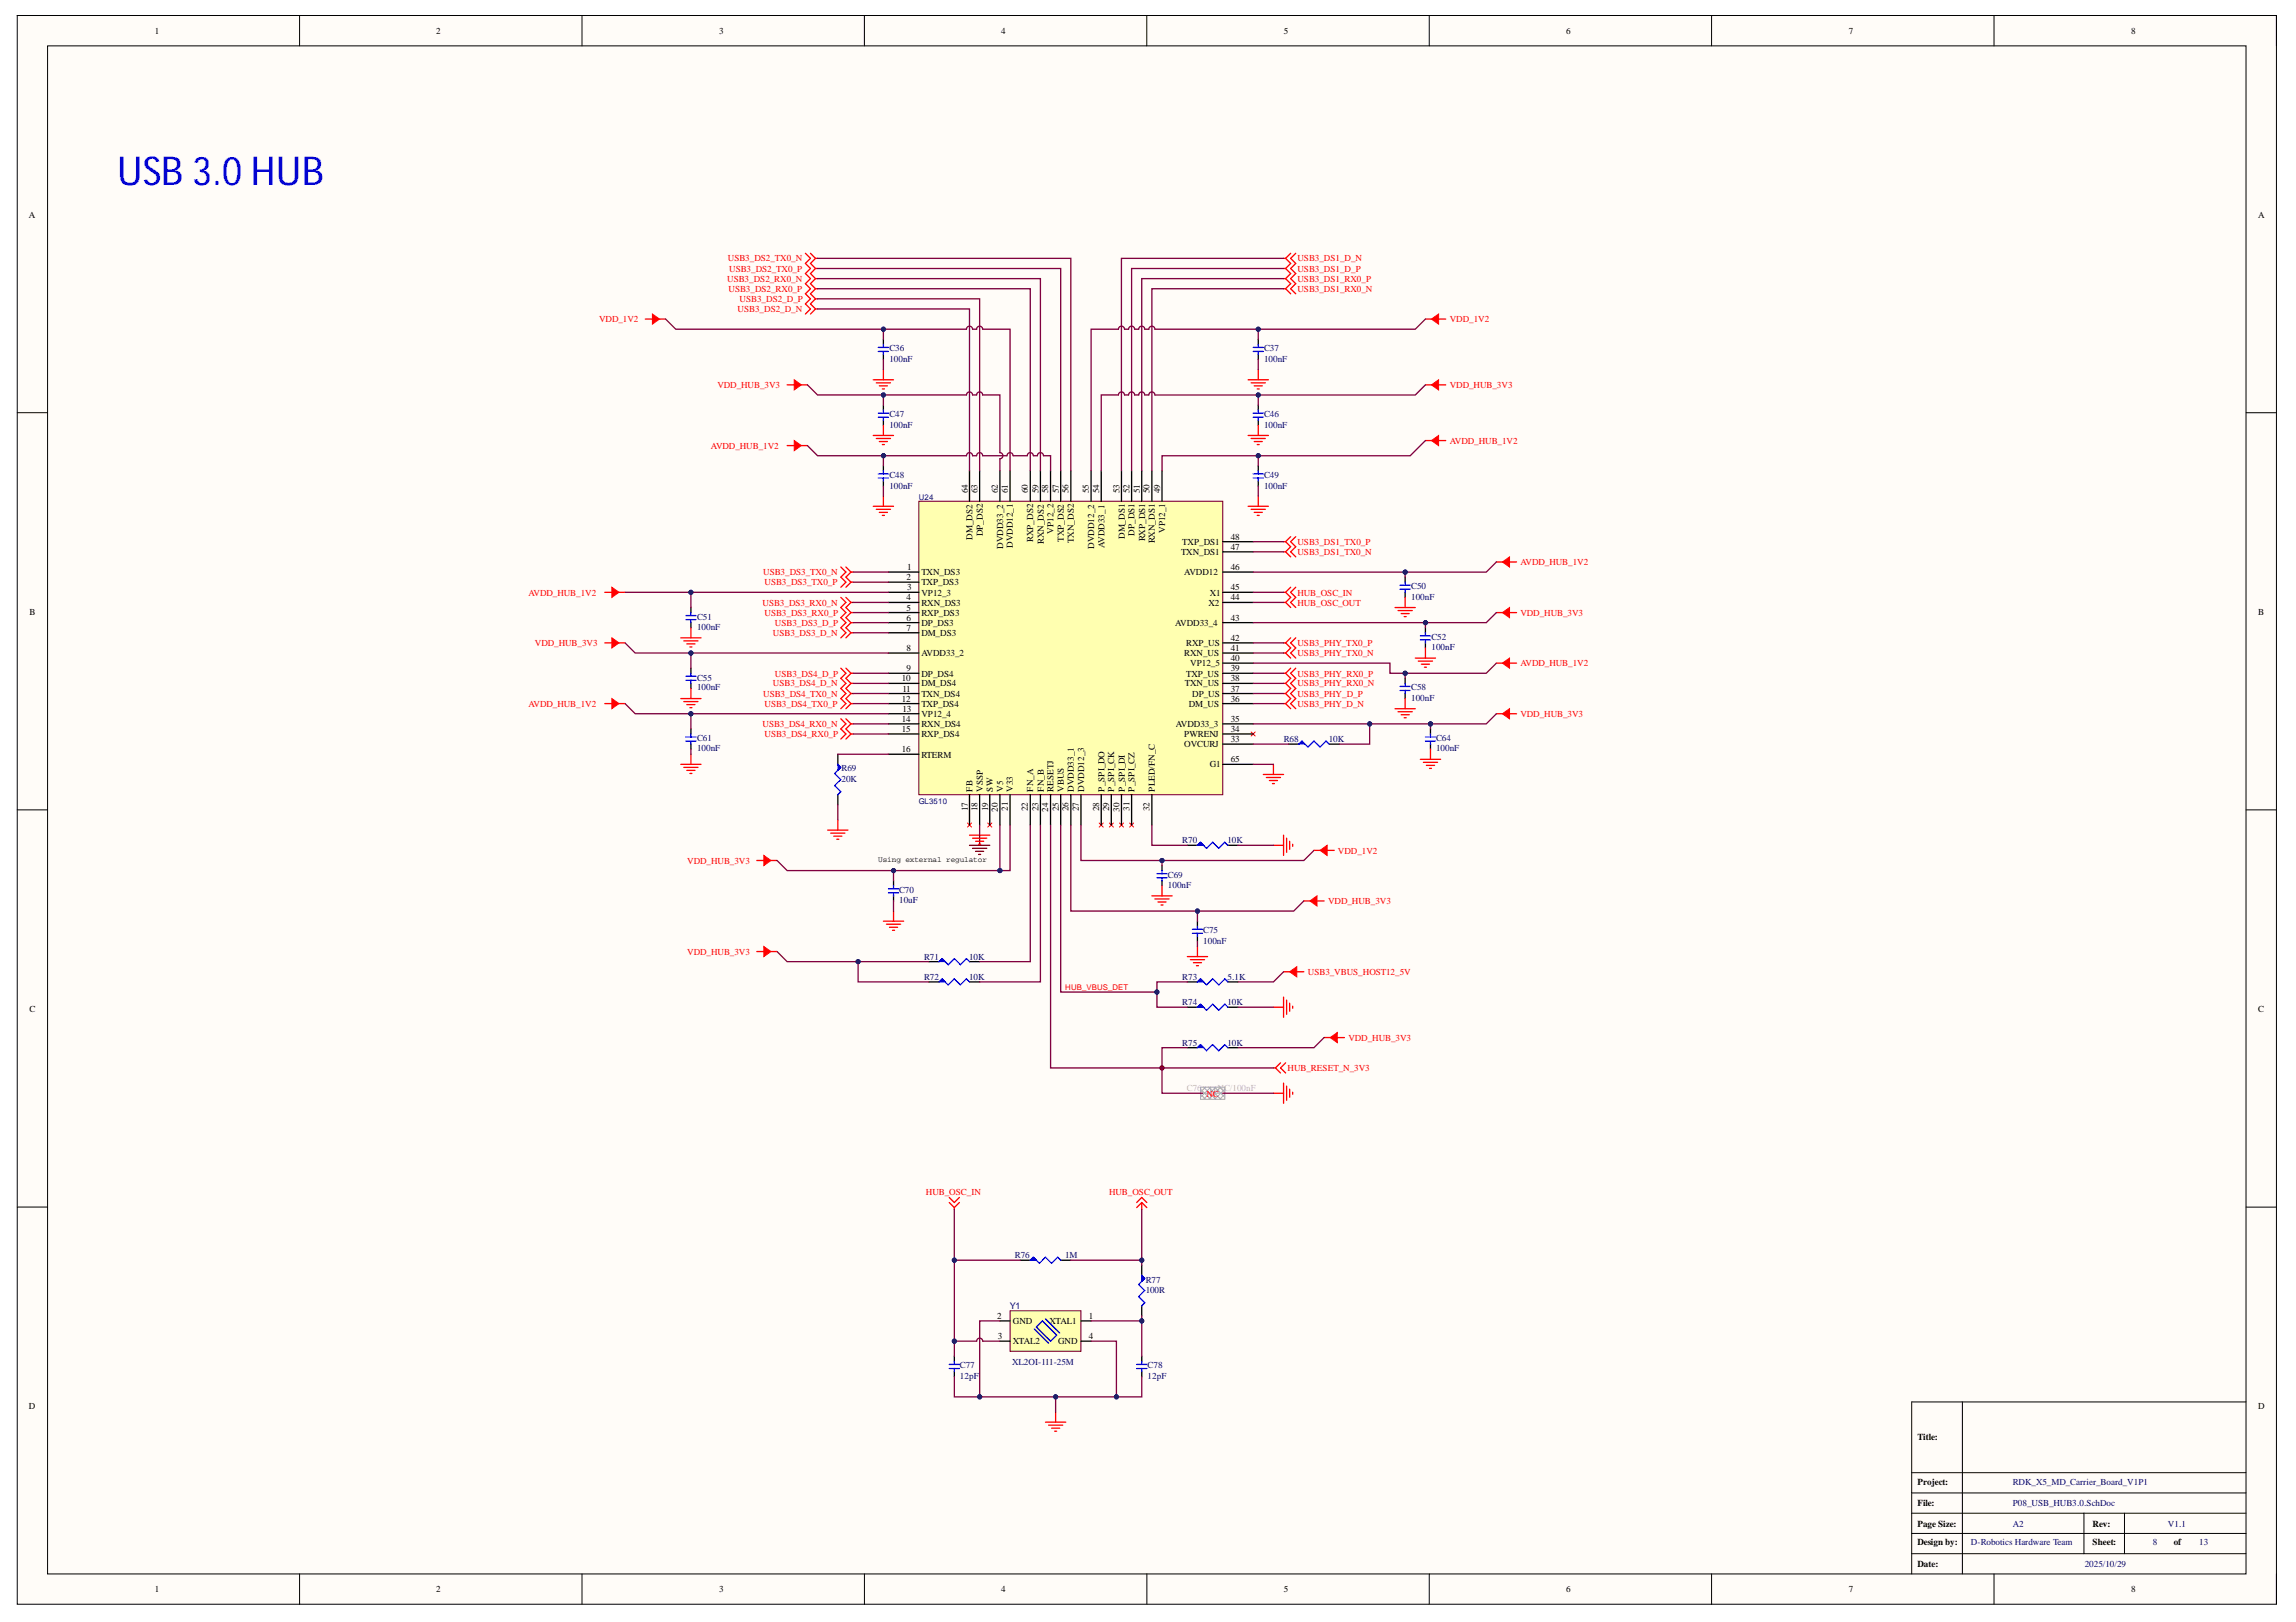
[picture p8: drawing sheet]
<svg xmlns="http://www.w3.org/2000/svg" width="297mm" height="210mm" viewBox="0 0 297 210" stroke-linecap="round" stroke-linejoin="round" font-family="sans-serif">
<defs><g id="words">
<text font-size="5.2" fill="#00f" x="15.1" y="23.9">USB 3.0HUB</text>
<g font-size="1.2">
<text x="20.1" y="4.4">1</text>
<text x="56.4" y="4.4">2</text>
<text x="93.1" y="4.4">3</text>
<text x="129.5" y="4.4">4</text>
<text x="166.1" y="4.4">5</text>
<text x="202.6" y="4.4">6</text>
<text x="239.2" y="4.4">7</text>
<text x="275.7" y="4.4">8</text>
<text x="3.7" y="28.1">A</text>
<text x="292.1" y="28.1">A</text>
<text x="125.2" y="63.8" transform="rotate(-90 125.2 63.8)">64</text>
<text x="126.5" y="63.8" transform="rotate(-90 126.5 63.8)">63</text>
<text x="129.1" y="63.8" transform="rotate(-90 129.1 63.8)">62</text>
<text x="130.4" y="63.8" transform="rotate(-90 130.4 63.8)">61</text>
<text x="133" y="63.8" transform="rotate(-90 133 63.8)">60</text>
<text x="134.3" y="63.8" transform="rotate(-90 134.3 63.8)">59</text>
<text x="135.6" y="63.8" transform="rotate(-90 135.6 63.8)">58</text>
<text x="137" y="63.8" transform="rotate(-90 137 63.8)">57</text>
<text x="138.2" y="63.8" transform="rotate(-90 138.2 63.8)">56</text>
<text x="140.9" y="63.8" transform="rotate(-90 140.9 63.8)">55</text>
<text x="142.2" y="63.8" transform="rotate(-90 142.2 63.8)">54</text>
<text x="144.8" y="63.8" transform="rotate(-90 144.8 63.8)">53</text>
<text x="146.1" y="63.8" transform="rotate(-90 146.1 63.8)">52</text>
<text x="147.5" y="63.8" transform="rotate(-90 147.5 63.8)">51</text>
<text x="148.7" y="63.8" transform="rotate(-90 148.7 63.8)">50</text>
<text x="150.1" y="63.8" transform="rotate(-90 150.1 63.8)">49</text>
<text x="125.8" y="69.8" transform="rotate(-90 125.8 69.8)">DM_DS2</text>
<text x="127.2" y="69.4" transform="rotate(-90 127.2 69.4)">DP_DS2</text>
<text x="129.8" y="71" transform="rotate(-90 129.8 71)">DVDD33_2</text>
<text x="131" y="70.9" transform="rotate(-90 131 70.9)">DVDD12_1</text>
<text x="133.7" y="70.2" transform="rotate(-90 133.7 70.2)">RXP_DS2</text>
<text x="135" y="70.4" transform="rotate(-90 135 70.4)">RXN_DS2</text>
<text x="136.3" y="69.1" transform="rotate(-90 136.3 69.1)">VP12_2</text>
<text x="137.6" y="70.2" transform="rotate(-90 137.6 70.2)">TXP_DS2</text>
<text x="138.9" y="70.3" transform="rotate(-90 138.9 70.3)">TXN_DS2</text>
<text x="141.5" y="71" transform="rotate(-90 141.5 71)">DVDD12_2</text>
<text x="142.9" y="70.9" transform="rotate(-90 142.9 70.9)">AVDD33_1</text>
<text x="145.5" y="69.7" transform="rotate(-90 145.5 69.7)">DM_DS1</text>
<text x="146.8" y="69.3" transform="rotate(-90 146.8 69.3)">DP_DS1</text>
<text x="148.1" y="70.1" transform="rotate(-90 148.1 70.1)">RXP_DS1</text>
<text x="149.4" y="70.3" transform="rotate(-90 149.4 70.3)">RXN_DS1</text>
<text x="150.8" y="69" transform="rotate(-90 150.8 69)">VP12_1</text>
<text x="152.8" y="71.8">TXN_DS1</text>
<text x="153" y="70.5">TXP_DS1</text>
<text x="159.2" y="71.2">47</text>
<text x="159.2" y="69.9">48</text>
<text x="117.3" y="75.1">2</text>
<text x="117.3" y="77.7">4</text>
<text x="117.3" y="73.8">1</text>
<text x="117.3" y="76.4">3</text>
<text x="119.2" y="74.5">TXN_DS3</text>
<text x="119.2" y="75.7">TXP_DS3</text>
<text x="119.2" y="77.1">VP12_3</text>
<text x="153.2" y="74.5">AVDD12</text>
<text x="156.5" y="77.1">X1</text>
<text x="159.2" y="73.8">46</text>
<text x="159.2" y="76.4">45</text>
<text x="159.2" y="77.7">44</text>
<text x="3.8" y="79.5">B</text>
<text x="117.3" y="79">5</text>
<text x="117.3" y="80.3">6</text>
<text x="117.3" y="81.7">7</text>
<text x="119.2" y="78.4">RXN_DS3</text>
<text x="119.2" y="79.7">RXP_DS3</text>
<text x="119.2" y="81">DP_DS3</text>
<text x="119.2" y="82.3">DM_DS3</text>
<text x="152" y="81">AVDD33_4</text>
<text x="153.5" y="83.6">RXP_US</text>
<text x="156.3" y="78.4">X2</text>
<text x="159.2" y="80.3">43</text>
<text x="159.2" y="82.9">42</text>
<text x="292.1" y="79.5">B</text>
<text x="116.7" y="88.2">10</text>
<text x="116.7" y="89.5">11</text>
<text x="117.3" y="84.3">8</text>
<text x="117.3" y="86.9">9</text>
<text x="119.2" y="85">AVDD33_2</text>
<text x="119.2" y="87.6">DP_DS4</text>
<text x="119.2" y="88.8">DM_DS4</text>
<text x="153.2" y="85">RXN_US</text>
<text x="153.3" y="88.8">TXN_US</text>
<text x="153.5" y="87.6">TXP_US</text>
<text x="154" y="86.2">VP12_5</text>
<text x="159.2" y="84.3">41</text>
<text x="159.2" y="85.5">40</text>
<text x="159.2" y="86.9">39</text>
<text x="159.2" y="88.2">38</text>
<text x="159.2" y="89.5">37</text>
<text x="116.7" y="90.8">12</text>
<text x="116.7" y="93.4">14</text>
<text x="116.7" y="94.8">15</text>
<text x="116.7" y="92.1">13</text>
<text x="119.2" y="90.2">TXN_DS4</text>
<text x="119.2" y="91.5">TXP_DS4</text>
<text x="119.2" y="92.8">VP12_4</text>
<text x="119.2" y="94.1">RXN_DS4</text>
<text x="119.2" y="95.4">RXP_DS4</text>
<text x="152.1" y="94.1">AVDD33_3</text>
<text x="153.2" y="95.4">PWRENJ</text>
<text x="153.8" y="91.5">DM_US</text>
<text x="154.2" y="90.2">DP_US</text>
<text x="159.2" y="94.8">34</text>
<text x="159.2" y="93.4">35</text>
<text x="159.2" y="90.8">36</text>
<text x="116.7" y="97.4">16</text>
<text x="119.2" y="98.1">RTERM</text>
<text x="153.2" y="96.7">OVCURJ</text>
<text x="156.5" y="99.3">G1</text>
<text x="159.2" y="98.6">65</text>
<text x="159.2" y="96">33</text>
<text x="125.2" y="105" transform="rotate(-90 125.2 105)">17</text>
<text x="125.8" y="102.4" transform="rotate(-90 125.8 102.4)">FB</text>
<text x="126.5" y="105" transform="rotate(-90 126.5 105)">18</text>
<text x="127.2" y="102.4" transform="rotate(-90 127.2 102.4)">VSSP</text>
<text x="127.8" y="105" transform="rotate(-90 127.8 105)">19</text>
<text x="128.4" y="102.4" transform="rotate(-90 128.4 102.4)">SW</text>
<text x="129.1" y="105.1" transform="rotate(-90 129.1 105.1)">20</text>
<text x="129.8" y="102.4" transform="rotate(-90 129.8 102.4)">V5</text>
<text x="130.4" y="104.9" transform="rotate(-90 130.4 104.9)">21</text>
<text x="131" y="102.4" transform="rotate(-90 131 102.4)">V33</text>
<text x="133" y="105" transform="rotate(-90 133 105)">22</text>
<text x="133.7" y="102.4" transform="rotate(-90 133.7 102.4)">FN_A</text>
<text x="134.3" y="105" transform="rotate(-90 134.3 105)">23</text>
<text x="135" y="102.4" transform="rotate(-90 135 102.4)">FN_B</text>
<text x="135.6" y="105.1" transform="rotate(-90 135.6 105.1)">24</text>
<text x="136.3" y="102.4" transform="rotate(-90 136.3 102.4)">RESETJ</text>
<text x="137" y="105" transform="rotate(-90 137 105)">25</text>
<text x="137.6" y="102.4" transform="rotate(-90 137.6 102.4)">VBUS</text>
<text x="138.2" y="105" transform="rotate(-90 138.2 105)">26</text>
<text x="138.9" y="102.4" transform="rotate(-90 138.9 102.4)">DVDD33_1</text>
<text x="139.6" y="105" transform="rotate(-90 139.6 105)">27</text>
<text x="140.3" y="102.4" transform="rotate(-90 140.3 102.4)">DVDD12_3</text>
<text x="142.2" y="105" transform="rotate(-90 142.2 105)">28</text>
<text x="142.9" y="102.4" transform="rotate(-90 142.9 102.4)">P_SPI_DO</text>
<text x="143.5" y="105" transform="rotate(-90 143.5 105)">29</text>
<text x="144.2" y="102.4" transform="rotate(-90 144.2 102.4)">P_SPI_CK</text>
<text x="144.8" y="105.1" transform="rotate(-90 144.8 105.1)">30</text>
<text x="145.5" y="102.4" transform="rotate(-90 145.5 102.4)">P_SPI_DI</text>
<text x="146.1" y="104.9" transform="rotate(-90 146.1 104.9)">31</text>
<text x="146.8" y="102.4" transform="rotate(-90 146.8 102.4)">P_SPI_CZ</text>
<text x="148.7" y="105" transform="rotate(-90 148.7 105)">32</text>
<text x="149.4" y="102.4" transform="rotate(-90 149.4 102.4)">PLED/FN_C</text>
<text x="3.8" y="130.9">C</text>
<text x="292.1" y="130.9">C</text>
<text x="129" y="170.7">2</text>
<text x="129.1" y="173.3">3</text>
<text x="131" y="174">XTAL2</text>
<text x="131" y="171.3">GND</text>
<text x="135.8" y="171.3">XTAL1</text>
<text x="136.9" y="174">GND</text>
<text x="140.9" y="173.3">4</text>
<text x="140.9" y="170.7">1</text>
<text x="3.7" y="182.3">D</text>
<text x="292.1" y="182.3">D</text>
<text x="248.1" y="186.4">Title:</text>
<text x="248.1" y="197.5">Page Size:</text>
<text x="248.1" y="194.9">File:</text>
<text x="248.1" y="192.1">Project:</text>
<text x="270.7" y="197.5">Rev:</text>
<text x="248.1" y="202.8">Date:</text>
<text x="248.1" y="200">Design by:</text>
<text x="270.7" y="200">Sheet:</text>
<text x="281.2" y="200">of</text>
<text x="20.1" y="206.1">1</text>
<text x="56.4" y="206.1">2</text>
<text x="93.1" y="206.1">3</text>
<text x="129.5" y="206.1">4</text>
<text x="166.1" y="206.1">5</text>
<text x="202.6" y="206.1">6</text>
<text x="239.2" y="206.1">7</text>
<text x="275.7" y="206.1">8</text>
</g>
<g font-size="1.2" fill="#f00">
<text x="94.2" y="33.8">USB3_DS2_TX0_N</text>
<text x="94.3" y="35.2">USB3_DS2_TX0_P</text>
<text x="167.8" y="33.8">USB3_DS1_D_N</text>
<text x="167.8" y="35.2">USB3_DS1_D_P</text>
<text x="77.5" y="41.7">VDD_1V2</text>
<text x="94.1" y="36.4">USB3_DS2_RX0_N</text>
<text x="94.2" y="37.8">USB3_DS2_RX0_P</text>
<text x="95.4" y="40.4">USB3_DS2_D_N</text>
<text x="95.7" y="39.1">USB3_DS2_D_P</text>
<text x="167.8" y="36.4">USB3_DS1_RX0_P</text>
<text x="167.8" y="37.8">USB3_DS1_RX0_N</text>
<text x="187.6" y="41.7">VDD_1V2</text>
<text x="92.8" y="50.2">VDD_HUB_3V3</text>
<text x="187.6" y="50.2">VDD_HUB_3V3</text>
<text x="92" y="58.1">AVDD_HUB_1V2</text>
<text x="187.6" y="57.4">AVDD_HUB_1V2</text>
<text x="167.8" y="70.5">USB3_DS1_TX0_P</text>
<text x="167.8" y="71.8">USB3_DS1_TX0_N</text>
<text x="68.4" y="77.1">AVDD_HUB_1V2</text>
<text x="98.7" y="74.5">USB3_DS3_TX0_N</text>
<text x="98.9" y="75.7">USB3_DS3_TX0_P</text>
<text x="167.8" y="77.1">HUB_OSC_IN</text>
<text x="196.7" y="73.1">AVDD_HUB_1V2</text>
<text x="69.2" y="83.6">VDD_HUB_3V3</text>
<text x="98.6" y="78.4">USB3_DS3_RX0_N</text>
<text x="98.9" y="79.7">USB3_DS3_RX0_P</text>
<text x="100" y="82.3">USB3_DS3_D_N</text>
<text x="100.3" y="81">USB3_DS3_D_P</text>
<text x="167.8" y="78.4">HUB_OSC_OUT</text>
<text x="167.8" y="83.6">USB3_PHY_TX0_P</text>
<text x="196.7" y="79.7">VDD_HUB_3V3</text>
<text x="100" y="88.8">USB3_DS4_D_N</text>
<text x="100.3" y="87.6">USB3_DS4_D_P</text>
<text x="167.8" y="85">USB3_PHY_TX0_N</text>
<text x="167.8" y="87.6">USB3_PHY_RX0_P</text>
<text x="167.8" y="88.8">USB3_PHY_RX0_N</text>
<text x="196.7" y="86.2">AVDD_HUB_1V2</text>
<text x="68.4" y="91.5">AVDD_HUB_1V2</text>
<text x="98.6" y="94.1">USB3_DS4_RX0_N</text>
<text x="98.7" y="90.2">USB3_DS4_TX0_N</text>
<text x="98.9" y="91.5">USB3_DS4_TX0_P</text>
<text x="98.9" y="95.4">USB3_DS4_RX0_P</text>
<text x="167.8" y="90.2">USB3_PHY_D_P</text>
<text x="167.8" y="91.5">USB3_PHY_D_N</text>
<text x="196.7" y="92.8">VDD_HUB_3V3</text>
<text x="88.9" y="111.7">VDD_HUB_3V3</text>
<text x="173.1" y="110.5">VDD_1V2</text>
<text x="171.8" y="117">VDD_HUB_3V3</text>
<text x="88.9" y="123.6">VDD_HUB_3V3</text>
<text x="169.2" y="126.2">USB3_VBUS_HOST12_5V</text>
<text x="174.4" y="134.7">VDD_HUB_3V3</text>
<text x="156.1" y="141.9">NC</text>
<text x="166.6" y="138.6">HUB_RESET_N_3V3</text>
<text x="119.8" y="154.7">HUB_OSC_IN</text>
<text x="143.5" y="154.7">HUB_OSC_OUT</text>
</g>
<g font-size="1.2" fill="#000080">
<text x="115.1" y="45.5">C36</text>
<text x="115.1" y="46.8">100nF</text>
<text x="163.5" y="45.5">C37</text>
<text x="163.5" y="46.8">100nF</text>
<text x="115.1" y="54">C47</text>
<text x="115.1" y="55.4">100nF</text>
<text x="163.5" y="54">C46</text>
<text x="163.5" y="55.4">100nF</text>
<text x="115.1" y="61.9">C48</text>
<text x="115.1" y="63.2">100nF</text>
<text x="163.5" y="61.9">C49</text>
<text x="163.5" y="63.2">100nF</text>
<text x="182.6" y="76.2">C50</text>
<text x="182.6" y="77.6">100nF</text>
<text x="90.2" y="80.2">C51</text>
<text x="90.2" y="81.5">100nF</text>
<text x="185.2" y="82.8">C52</text>
<text x="90.2" y="88.1">C55</text>
<text x="90.2" y="89.3">100nF</text>
<text x="182.6" y="89.3">C58</text>
<text x="185.2" y="84.1">100nF</text>
<text x="90.2" y="95.9">C61</text>
<text x="182.6" y="90.7">100nF</text>
<text x="185.8" y="95.9">C64</text>
<text x="90.2" y="97.2">100nF</text>
<text x="108.9" y="99.8">R69</text>
<text x="108.9" y="101.2">20K</text>
<text x="166.1" y="96">R68</text>
<text x="171.9" y="96">10K</text>
<text x="185.8" y="97.2">100nF</text>
<text x="151.1" y="113.6">C69</text>
<text x="153" y="109.1">R70</text>
<text x="158.8" y="109.1">10K</text>
<text x="116.3" y="115.6">C70</text>
<text x="116.3" y="116.9">10uF</text>
<text x="151.1" y="114.9">100nF</text>
<text x="119.5" y="124.2">R71</text>
<text x="125.4" y="124.2">10K</text>
<text x="155.7" y="120.8">C75</text>
<text x="155.7" y="122.1">100nF</text>
<text x="119.5" y="126.8">R72</text>
<text x="125.4" y="126.8">10K</text>
<text x="153" y="130.1">R74</text>
<text x="153" y="126.8">R73</text>
<text x="158.8" y="130.1">10K</text>
<text x="158.8" y="126.8">5.1K</text>
<text x="153" y="135.3">R75</text>
<text x="158.8" y="135.3">10K</text>
<text x="131.3" y="162.8">R76</text>
<text x="137.8" y="162.8">1M</text>
<text x="148.2" y="166">R77</text>
<text x="148.2" y="167.3">100R</text>
<text x="130.6" y="169.4">Y1</text>
<text x="124.2" y="177.1">C77</text>
<text x="124.2" y="178.4">12pF</text>
<text x="131" y="176.6">XL2OI-111-25M</text>
<text x="148.5" y="177.1">C78</text>
<text x="148.5" y="178.4">12pF</text>
<text x="260.4" y="197.5">A2</text>
<text x="260.4" y="192.1">RDK_X5_MD_Carrier_Board_V1P1</text>
<text x="260.4" y="194.9">P08_USB_HUB3.0.SchDoc</text>
<text x="280.5" y="197.5">V1.1</text>
<text x="255" y="200">D-Robotics Hardware Team</text>
<text x="269.7" y="202.8">2025/10/29</text>
<text x="278.5" y="200">8</text>
<text x="284.5" y="200">13</text>
</g>
<g font-size="1.2" fill="#bfbebc">
<text x="153.6" y="141.2">C76</text>
<text x="157.5" y="141.2">NC/100nF</text>
</g>
<g font-size="1" fill="#000080">
<text x="118.9" y="64.7">U24</text>
<text x="118.9" y="104.1">GL3510</text>
</g>
<text font-size="1" x="113.6" y="111.6">Using external regulator</text>
<text font-size="1" fill="#f00" x="137.8" y="128.1">HUB_VBUS_DET</text>
</g></defs>
<path d="M2.2 2h292.3v205.6h-292.3z" fill-rule="evenodd" fill="#fffcf8"/>
<path d="M2.2 2h292.3v205.6h-292.3z" fill="none" stroke="#000" stroke-width=".13"/>
<path d="M6.2 5.9h284.4v197.8h-284.4z" fill-rule="evenodd" fill="#fffcf8"/>
<g fill="none" stroke="#000" stroke-width=".13">
<path d="M2.2 2h4M6.2 5.9h284.4v197.8h-284.4zM38.8 2v3.9M75.3 2v3.9M111.8 2v3.9M148.4 2v3.9M184.9 2v3.9M221.4 2v3.9M258 2v3.9M290.6 2h3.9v3.9M2.2 53.4h4M290.6 53.4h3.9"/>
<path d="M2.2 104.8h4M290.6 104.8h3.9M2.2 156.2h4M290.6 156.2h3.9M38.8 203.7v3.9M75.3 203.7v3.9M111.8 203.7v3.9M148.4 203.7v3.9M184.9 203.7v3.9M221.4 203.7v3.9M258 203.7v3.9M294.5 203.7v3.9"/>
</g>
<circle cx="150.3" cy="138.2" r=".26" fill="#000080"/>
<circle cx="150.3" cy="138.2" r=".26" fill="none" stroke="#000080" stroke-width=".13"/>
<path d="M247.3 198.4h43.3M247.3 195.8h43.3M247.3 193.2h43.3M247.3 190.6h43.3M253.9 181.4v22.3M269.6 195.8v5.3M274.8 195.8v5.3M290.6 181.4h-43.3v22.3M247.3 201.1h43.3" fill="none" stroke="#000" stroke-width=".13"/>
<circle cx="150.3" cy="138.2" r=".26" fill="#800000"/>
<circle cx="150.3" cy="138.2" r=".26" fill="none" stroke="#800000" stroke-width=".13"/>
<path d="M125.4 109.4h2.6M125.8 109.8h1.9M126.2 110.2h1.1M126.6 110.6h.3M126.7 108.1v1.3" fill="none" stroke="#800000" stroke-width=".17"/>
<path d="M125.4 108.1h2.6M125.8 108.5h1.9M126.2 108.9h1.1M126.6 109.3h.3" fill="none" stroke="#f00" stroke-width=".17"/>
<g fill="none" stroke="#f00" stroke-width=".13">
<path d="M161.9 94.7l.5 .5M162.4 94.7l-.5 .5M125.2 106.5l.5 .5M125.7 106.5l-.5 .5M127.8 106.5l.5 .5M128.3 106.5l-.5 .5M142.2 106.5l.5 .5M142.7 106.5l-.5 .5M143.5 106.5l.5 .5M144 106.5l-.5 .5M144.8 106.5l.6 .5M145.4 106.5l-.6 .5"/>
<path d="M146.1 106.5l.6 .5M146.7 106.5l-.6 .5"/>
</g>
<path d="M166.7 96.3h1.3M172 96.3h1.3" fill="none" stroke="#000" stroke-width=".17"/>
<path d="M168 96.3l.4-.4 .4 .4z" fill-rule="evenodd" fill="#000bff"/>
<path d="M168 96.3l.4-.4 .4 .4z" fill="none" stroke="#000bff" stroke-width=".13"/>
<path d="M168 96.3l.4-.4 .8 .8 .8-.8 .8 .8 .8-.8 .4 .4" fill="none" stroke="#000bff" stroke-width=".17"/>
<path d="M153.6 109.4h1.3M158.8 109.4h1.4" fill="none" stroke="#000" stroke-width=".17"/>
<path d="M154.9 109.4l.4-.4 .4 .4z" fill-rule="evenodd" fill="#000bff"/>
<path d="M154.9 109.4l.4-.4 .4 .4z" fill="none" stroke="#000bff" stroke-width=".13"/>
<path d="M154.9 109.4l.4-.4 .8 .8 .8-.8 .8 .8 .8-.8 .3 .4" fill="none" stroke="#000bff" stroke-width=".17"/>
<path d="M120.2 124.4h1.3M125.4 124.4h1.3" fill="none" stroke="#000" stroke-width=".17"/>
<path d="M121.5 124.4l.4-.3 .4 .3z" fill-rule="evenodd" fill="#000bff"/>
<path d="M121.5 124.4l.4-.3 .4 .3z" fill="none" stroke="#000bff" stroke-width=".13"/>
<path d="M121.5 124.4l.4-.3 .8 .7 .8-.7 .7 .7 .8-.7 .4 .3" fill="none" stroke="#000bff" stroke-width=".17"/>
<path d="M120.2 127.1h1.3M125.4 127.1h1.3" fill="none" stroke="#000" stroke-width=".17"/>
<path d="M121.5 127.1l.4-.4 .4 .4z" fill-rule="evenodd" fill="#000bff"/>
<path d="M121.5 127.1l.4-.4 .4 .4z" fill="none" stroke="#000bff" stroke-width=".13"/>
<path d="M121.5 127.1l.4-.4 .8 .8 .8-.8 .7 .8 .8-.8 .4 .4" fill="none" stroke="#000bff" stroke-width=".17"/>
<path d="M108.4 97.6v1.3M108.4 102.8v1.4" fill="none" stroke="#000" stroke-width=".17"/>
<path d="M108.4 98.9l.4 .4-.4 .4z" fill-rule="evenodd" fill="#000bff"/>
<path d="M108.4 98.9l.4 .4-.4 .4z" fill="none" stroke="#000bff" stroke-width=".13"/>
<path d="M108.4 98.9l.4 .4-.8 .8 .8 .8-.8 .8 .8 .7-.4 .4" fill="none" stroke="#000bff" stroke-width=".17"/>
<g fill="none" stroke="#000" stroke-width=".17">
<path d="M114.3 43.9v.7M114.3 45.9v.6M114.3 52.4v.7M114.3 54.4v.6M162.8 43.9v.7M162.8 45.9v.6M162.8 52.4v.7M162.8 54.4v.6M89.4 78.6v.7M114.3 60.3v.6M114.3 62.2v.7M162.8 60.3v.6"/>
<path d="M162.8 62.2v.7M181.8 74.7v.6M181.8 76.7v.6M89.4 80.6v.6M89.4 86.5v.6M89.4 88.4v.7M89.4 94.3v.7M89.4 96.3v.6M181.8 87.8v.6M181.8 89.7v.7M184.4 81.2v.7M184.4 83.2v.7"/>
<path d="M185.1 94.3v.7M185.1 96.3v.7M150.3 112v.7M150.3 114v.6M154.9 119.2v.7M153.6 130.3h1.3M154.9 121.2v.6M158.8 130.3h1.4"/>
</g>
<g fill="none" stroke="#00f" stroke-width=".17">
<path d="M113.6 45.5h1.3M113.6 45h1.3M113.6 54h1.3M113.6 53.5h1.3M114.3 44.6v.4M114.3 45.5v.4M114.3 53.1v.4M114.3 54v.4M162.1 45.5h1.3M162.1 45h1.3M162.1 54h1.3M162.1 53.5h1.3"/>
<path d="M162.8 44.6v.4M162.8 45.5v.4M162.8 53.1v.4M162.8 54v.4M88.7 79.7h1.3M89.4 79.3v.4M113.6 61.9h1.3M113.6 61.3h1.3M114.3 60.9v.4M114.3 61.9v.3M162.1 61.9h1.3M162.1 61.3h1.3"/>
<path d="M162.8 60.9v.4M162.8 61.9v.3M181.1 76.3h1.3M181.1 75.7h1.3M181.8 75.3v.4M181.8 76.3v.4M88.7 80.2h1.3M88.7 88h1.3M88.7 87.5h1.3M88.7 95.9h1.3M88.7 95.4h1.3M89.4 80.2v.4"/>
<path d="M89.4 87.1v.4M89.4 88v.4M89.4 95v.4M89.4 95.9v.4M181.1 89.4h1.3M181.1 88.8h1.3M181.8 88.4v.4M181.8 89.4v.3M183.8 82.8h1.3M183.8 82.3h1.3M184.4 95.9h1.3M184.4 95.4h1.3"/>
<path d="M184.4 81.9v.4M184.4 82.8v.4M185.1 95v.4M185.1 95.9v.4M149.7 113.6h1.3M149.7 113.1h1.3M150.3 112.7v.4M150.3 113.6v.4M154.9 119.9v.4M154.3 120.8h1.3M154.3 120.3h1.3M154.9 120.8v.4"/>
</g>
<path d="M154.9 130.3l.4-.4 .4 .4z" fill-rule="evenodd" fill="#000bff"/>
<path d="M154.9 130.3l.4-.4 .4 .4z" fill="none" stroke="#000bff" stroke-width=".13"/>
<path d="M154.9 130.3l.4-.4 .8 .8 .8-.8 .8 .8 .8-.8 .3 .4" fill="none" stroke="#000bff" stroke-width=".17"/>
<path d="M153.6 135.6h1.3M158.8 135.6h1.4" fill="none" stroke="#000" stroke-width=".17"/>
<path d="M154.9 135.6l.4-.4 .4 .4z" fill-rule="evenodd" fill="#000bff"/>
<path d="M154.9 135.6l.4-.4 .4 .4z" fill="none" stroke="#000bff" stroke-width=".13"/>
<path d="M154.9 135.6l.4-.4 .8 .8 .8-.8 .8 .8 .8-.8 .3 .4" fill="none" stroke="#000bff" stroke-width=".17"/>
<path d="M115.6 114v.6M115.6 115.9v.7M153.6 127.1h1.3M158.8 127.1h1.4" fill="none" stroke="#000" stroke-width=".17"/>
<path d="M114.9 115h1.4M114.9 115.5h1.4M115.6 114.6v.4M115.6 115.5v.4" fill="none" stroke="#00f" stroke-width=".17"/>
<path d="M154.9 127.1l.4-.4 .4 .4z" fill-rule="evenodd" fill="#000bff"/>
<path d="M154.9 127.1l.4-.4 .4 .4z" fill="none" stroke="#000bff" stroke-width=".13"/>
<path d="M154.9 127.1l.4-.4 .8 .8 .8-.8 .8 .8 .8-.8 .3 .4" fill="none" stroke="#000bff" stroke-width=".17"/>
<path d="M132 163.1h1.3M137.2 163.1h1.3" fill="none" stroke="#000" stroke-width=".17"/>
<path d="M133.3 163.1l.4-.4 .4 .4z" fill-rule="evenodd" fill="#000bff"/>
<path d="M133.3 163.1l.4-.4 .4 .4z" fill="none" stroke="#000bff" stroke-width=".13"/>
<path d="M133.3 163.1l.4-.4 .8 .8 .8-.8 .7 .8 .8-.8 .4 .4" fill="none" stroke="#000bff" stroke-width=".17"/>
<path d="M118.9 64.9h39.3v37.9h-39.3z" fill-rule="evenodd" fill="#ffffb0"/>
<path d="M118.9 64.9h39.3v37.9h-39.3z" fill="none" stroke="#800000" stroke-width=".13"/>
<g fill="none" stroke="#000" stroke-width=".17">
<path d="M114.9 74h4M114.9 75.3h4M114.9 76.7h4M114.9 78h4M114.9 79.3h4M125.4 60.9v4M126.7 60.9v4M129.4 60.9v4M130.7 60.9v4M133.3 60.9v4M134.6 60.9v4M135.9 60.9v4"/>
<path d="M137.2 60.9v4M138.5 60.9v4M141.2 60.9v4M142.5 60.9v4M145.1 60.9v4M146.4 60.9v4M147.7 60.9v4M149 60.9v4M150.3 60.9v4M158.2 74h3.9M158.2 76.7h3.9M158.2 78h3.9"/>
<path d="M158.2 71.4h3.9M158.2 70.1h3.9M114.9 80.6h4M114.9 81.9h4M114.9 84.5h4M114.9 87.1h4M114.9 88.4h4M114.9 89.7h4M114.9 91.1h4M114.9 92.4h4M114.9 93.7h4M114.9 95h4"/>
<path d="M114.9 97.6h4M158.2 80.6h3.9M158.2 84.5h3.9M158.2 87.1h3.9M158.2 88.4h3.9M158.2 89.7h3.9M158.2 91.1h3.9M158.2 93.7h3.9M158.2 95h3.9M158.2 83.2h3.9M158.2 85.8h3.9M158.2 98.9h3.9"/>
<path d="M158.2 96.3h3.9M125.4 102.8v4M126.7 102.8v4M128 102.8v4M129.4 102.8v4M130.7 102.8v4M133.3 102.8v4M134.6 102.8v4M135.9 102.8v4M137.2 102.8v4M138.5 102.8v4M139.8 102.8v4"/>
<path d="M142.5 102.8v4M143.8 102.8v4M145.1 102.8v4M146.4 102.8v4M149 102.8v4"/>
</g>
<path d="M155.6 141.5h1M156.6 140.8v1.3M157.1 141.5h1.1M157.1 140.8v1.3" fill="none" stroke="#bfbebc" stroke-width=".17"/>
<g fill="none" stroke="#a9a9a9" stroke-width=".13">
<path d="M155.3 140.7h3.2v1.6h-3.2zM155.3 141.6l.7 .7M155.3 141l1.3 1.3M155.7 140.7l1.6 1.6M156 140.7l-.7 .6M156.4 140.7l1.5 1.6M156.6 140.7l-1.3 1.3M157.1 140.7l1.4 1.3M157.3 140.7l-1.6 1.6M157.8 140.7l.7 .6M157.9 140.7l-1.5 1.6M158.5 141.6l-.7 .7"/>
<path d="M158.5 141l-1.4 1.3"/>
</g>
<g fill="none" stroke="#f00" stroke-width=".17">
<path d="M104.2 32.8l.7 .6-.7 .7 .7 .6-.7 .7 .7 .7-.7 .6 .7 .7-.7 .6 .7 .7-.7 .6 .7 .7-.7 .6M104.9 32.8l.6 .6M105.5 33.4l-.6 .7 .6 .6M105.5 33.4h.3M105.5 34.7l-.6 .7 .6 .7M105.5 34.7h.3M105.5 36.1l-.6 .6 .6 .7M105.5 36.1h.3M105.5 37.4l-.6 .6 .6 .7M105.5 37.4h.3M105.5 38.7l-.6 .6 .6 .7M105.5 38.7h.3"/>
<path d="M105.5 40l-.6 .6M105.5 40h.3M166.1 33.4h.2M166.1 34.7h.2M166.1 36.1h.2M166.1 37.4h.2M166.3 33.4l.7 .7-.7 .6M166.3 34.7l.7 .7-.7 .7M166.3 36.1l.7 .6-.7 .7M166.3 37.4l.7 .6M167 32.8l-.7 .6M167.6 32.8l-.6 .6 .6 .7-.6 .6 .6 .7-.6 .7 .6 .6-.6 .7 .6 .6"/>
<path d="M113 49.1h2.6M113 56.4h2.6M113.4 49.5h1.8M113.4 56.7h1.8M113.8 49.9h1M113.8 57.1h1M114.2 50.3h.2M114.2 57.5h.2M114.3 47.8v1.3M114.3 55v1.4M161.5 49.1h2.6M161.5 56.4h2.6"/>
<path d="M161.9 49.5h1.8M161.9 56.7h1.8M162.3 49.9h1M162.3 57.1h1M162.7 50.3h.2M162.7 57.5h.2M162.8 47.8v1.3M162.8 55v1.4M108.8 73.4l.6 .6-.6 .7 .6 .6-.6 .7M108.8 77.3l.6 .7-.6 .6 .6 .7-.6 .6 .6 .7-.6 .6 .6 .7-.6 .6M109.4 73.4l.7 .6M109.4 77.3l.7 .7"/>
<path d="M110.1 78h.3M110.1 74l-.7 .7 .7 .6M110.1 74h.3M110.1 75.3l-.7 .7M110.1 75.3h.3M110.1 78l-.7 .6 .7 .7M110.1 79.3l-.7 .6 .7 .7M110.1 79.3h.3M113 65.5h2.6M113.4 65.9h1.8M113.8 66.3h1M114.2 66.7h.2"/>
<path d="M114.3 64.2v1.3M161.5 65.5h2.6M161.9 65.9h1.8M162.3 66.3h1M162.7 66.7h.2M162.8 64.2v1.3M166.1 70.1h.2M166.1 71.4h.2M166.1 76.7h.2M166.1 78h.2M166.3 70.1l.7 .7-.7 .6M166.3 71.4l.7 .7"/>
<path d="M166.3 76.7l.7 .6-.7 .7M166.3 78l.7 .6M167 69.5l-.7 .6M167 76l-.7 .7M167.6 69.5l-.6 .6 .6 .7-.6 .6 .6 .7M167.6 76l-.6 .7 .6 .6-.6 .7 .6 .6M180.5 78.6h2.6M180.9 79h1.8M181.3 79.4h1M181.7 79.8h.2M181.8 77.3v1.3M88.1 98.9h2.6"/>
<path d="M88.1 90.4h2.6M88.1 82.5h2.6M88.5 99.3h1.8M88.5 90.8h1.8M88.5 82.9h1.8M88.9 99.7h1M88.9 91.2h1M88.9 83.3h1M89.3 91.6h.2M89.3 83.7h.2M89.4 81.2v1.3M89.4 89.1v1.3"/>
<path d="M89.4 97.6v1.3M108.8 86.5l.6 .6-.6 .7 .6 .6-.6 .7 .6 .6-.6 .7 .6 .7-.6 .6M108.8 93l.6 .7-.6 .6 .6 .7-.6 .6M109.4 86.5l.7 .6M109.4 93l.7 .7M110.1 87.1h.3M110.1 88.4h.3M110.1 89.7h.3M110.1 91.1h.3M110.1 80.6l-.7 .6 .7 .7M110.1 80.6h.3M110.1 81.9l-.7 .6"/>
<path d="M110.1 81.9h.3M110.1 87.1l-.7 .7 .7 .6M110.1 88.4l-.7 .7 .7 .6M110.1 89.7l-.7 .7 .7 .7M110.1 91.1l-.7 .6M110.1 93.7l-.7 .6 .7 .7M110.1 93.7h.3M110.1 95l-.7 .6M110.1 95h.3M164.7 98.9v1.3M166.1 83.2h.2M166.1 84.5h.2"/>
<path d="M166.1 87.1h.2M166.1 88.4h.2M166.1 89.7h.2M166.1 91.1h.2M166.3 83.2l.7 .7-.7 .6M166.3 84.5l.7 .7M166.3 87.1l.7 .7-.7 .6M166.3 88.4l.7 .7-.7 .6M166.3 89.7l.7 .7-.7 .7M166.3 91.1l.7 .6M167 82.5l-.7 .7M167 86.5l-.7 .6"/>
<path d="M167.6 82.5l-.6 .7 .6 .7-.6 .6 .6 .7M167.6 86.5l-.6 .6 .6 .7-.6 .6 .6 .7-.6 .6 .6 .7-.6 .7 .6 .6M180.5 91.7h2.6M180.9 92.1h1.8M181.3 92.5h1M181.7 92.9h.2M181.8 90.4v1.3M183.1 85.2h2.6M183.5 85.6h1.8M183.8 98.3h2.6M183.9 86h1M184.1 98.7h1.9"/>
<path d="M184.3 86.3h.2M184.4 83.9v1.3M184.5 99h1.1M184.9 99.4h.3M185.1 97v1.3M89.3 100.1h.2M107.1 107.4h2.6M107.5 107.8h1.8M107.9 108.2h1M108.3 108.6h.2M108.4 106.1v1.3M114.3 119.2h2.6"/>
<path d="M114.7 119.6h1.8M115.1 120h1M115.6 117.9v1.3M149 115.9h2.6M149.4 116.3h1.8M149.8 116.7h1.1M150.2 117.1h.3M150.3 114.6v1.3M163.4 100.2h2.7M163.8 100.6h1.9M164.2 101h1.1M164.6 101.4h.3"/>
<path d="M164.7 109.4h1.4M166.1 108.1v2.6M166.5 108.5v1.8M166.8 108.9v1M167.2 109.3v.2M115.5 120.4h.2M153.6 123.8h2.6M154 124.2h1.8M154.4 124.6h1M154.8 125h.2M154.9 122.5v1.3M164.7 130.3h1.4"/>
<path d="M164.7 138.2h.3M165 138.2l.7 .7M165.7 137.5l-.7 .7M166.1 129v2.7M166.3 137.5l-.6 .7 .6 .7M166.5 129.4v1.9M166.8 129.8v1.1M167.2 130.2v.3M122.8 155l.7 .6 .6-.6M122.8 155.6l.7 .7M123.5 156.3v.2M124.1 155.6l-.6 .7"/>
<path d="M147.1 155.6l.6-.6 .7 .6M147.7 155.6l-.6 .7M147.7 155.6l.7 .7M147.7 155.6v.9M164.7 141.5h1.4M166.1 140.2v2.6M166.5 140.6v1.8M166.8 141v1M167.2 141.3v.3M135.3 184h2.6M135.7 184.4h1.8M136 184.8h1.1"/>
<path d="M136.4 185.2h.3M136.6 182.7v1.3"/>
</g>
<path d="M84.4 40.6l.9 .7-.9 .6z" fill-rule="evenodd" fill="#f00"/>
<path d="M84.4 40.6l.9 .7-.9 .6z" fill="none" stroke="#f00" stroke-width=".13"/>
<path d="M83.5 41.3h1.4M85.2 41.3h.9" fill="none" stroke="#f00" stroke-width=".17"/>
<path d="M102.8 49.1l.9 .7-.9 .7z" fill-rule="evenodd" fill="#f00"/>
<path d="M102.8 49.1l.9 .7-.9 .7z" fill="none" stroke="#f00" stroke-width=".13"/>
<path d="M101.8 49.8h1.5M103.5 49.8h1" fill="none" stroke="#f00" stroke-width=".17"/>
<path d="M102.8 57l.9 .7-.9 .6z" fill-rule="evenodd" fill="#f00"/>
<path d="M102.8 57l.9 .7-.9 .6z" fill="none" stroke="#f00" stroke-width=".13"/>
<path d="M101.8 57.7h1.5M103.5 57.7h1" fill="none" stroke="#f00" stroke-width=".17"/>
<path d="M185.2 41.3l.9-.7v1.3z" fill-rule="evenodd" fill="#f00"/>
<path d="M185.2 41.3l.9-.7v1.3z" fill="none" stroke="#f00" stroke-width=".13"/>
<path d="M184.4 41.3h.9M185.6 41.3h1.4" fill="none" stroke="#f00" stroke-width=".17"/>
<path d="M185.2 49.8l.9-.6v1.3z" fill-rule="evenodd" fill="#f00"/>
<path d="M185.2 49.8l.9-.6v1.3z" fill="none" stroke="#f00" stroke-width=".13"/>
<path d="M184.4 49.8h.9M185.6 49.8h1.4" fill="none" stroke="#f00" stroke-width=".17"/>
<path d="M185.2 57l.9-.6v1.3z" fill-rule="evenodd" fill="#f00"/>
<path d="M185.2 57l.9-.6v1.3z" fill="none" stroke="#f00" stroke-width=".13"/>
<path d="M184.4 57h.9M185.6 57h1.4" fill="none" stroke="#f00" stroke-width=".17"/>
<path d="M194.4 72.7l.9-.6v1.3z" fill-rule="evenodd" fill="#f00"/>
<path d="M194.4 72.7l.9-.6v1.3z" fill="none" stroke="#f00" stroke-width=".13"/>
<path d="M193.6 72.7h.9M194.8 72.7h1.4" fill="none" stroke="#f00" stroke-width=".17"/>
<path d="M194.4 79.3l.9-.7v1.3z" fill-rule="evenodd" fill="#f00"/>
<path d="M194.4 79.3l.9-.7v1.3z" fill="none" stroke="#f00" stroke-width=".13"/>
<path d="M193.6 79.3h.9M194.8 79.3h1.4" fill="none" stroke="#f00" stroke-width=".17"/>
<path d="M194.4 85.8l.9-.6v1.3z" fill-rule="evenodd" fill="#f00"/>
<path d="M194.4 85.8l.9-.6v1.3z" fill="none" stroke="#f00" stroke-width=".13"/>
<path d="M193.6 85.8h.9M194.8 85.8h1.4" fill="none" stroke="#f00" stroke-width=".17"/>
<path d="M194.4 92.4l.9-.7v1.3z" fill-rule="evenodd" fill="#f00"/>
<path d="M194.4 92.4l.9-.7v1.3z" fill="none" stroke="#f00" stroke-width=".13"/>
<path d="M193.6 92.4h.9M194.8 92.4h1.4" fill="none" stroke="#f00" stroke-width=".17"/>
<path d="M79.2 76l.9 .7-.9 .6z" fill-rule="evenodd" fill="#f00"/>
<path d="M79.2 76l.9 .7-.9 .6z" fill="none" stroke="#f00" stroke-width=".13"/>
<path d="M78.2 76.7h1.5M79.9 76.7h1" fill="none" stroke="#f00" stroke-width=".17"/>
<path d="M79.2 82.5l.9 .7-.9 .7z" fill-rule="evenodd" fill="#f00"/>
<path d="M79.2 82.5l.9 .7-.9 .7z" fill="none" stroke="#f00" stroke-width=".13"/>
<path d="M78.2 83.2h1.5M79.9 83.2h1" fill="none" stroke="#f00" stroke-width=".17"/>
<path d="M79.2 90.4l.9 .7-.9 .6z" fill-rule="evenodd" fill="#f00"/>
<path d="M79.2 90.4l.9 .7-.9 .6z" fill="none" stroke="#f00" stroke-width=".13"/>
<path d="M78.2 91.1h1.5M79.9 91.1h1" fill="none" stroke="#f00" stroke-width=".17"/>
<path d="M98.8 110.7l.9 .7-.9 .6z" fill-rule="evenodd" fill="#f00"/>
<path d="M98.8 110.7l.9 .7-.9 .6z" fill="none" stroke="#f00" stroke-width=".13"/>
<path d="M97.9 111.4h1.4M99.6 111.4h.9" fill="none" stroke="#f00" stroke-width=".17"/>
<path d="M98.8 122.5l.9 .6-.9 .7z" fill-rule="evenodd" fill="#f00"/>
<path d="M98.8 122.5l.9 .6-.9 .7z" fill="none" stroke="#f00" stroke-width=".13"/>
<path d="M97.9 123.1h1.4M99.6 123.1h.9" fill="none" stroke="#f00" stroke-width=".17"/>
<path d="M172.1 134.3l.9-.7v1.3z" fill-rule="evenodd" fill="#f00"/>
<path d="M172.1 134.3l.9-.7v1.3z" fill="none" stroke="#f00" stroke-width=".13"/>
<path d="M171.3 134.3h.9M172.5 134.3h1.4" fill="none" stroke="#f00" stroke-width=".17"/>
<path d="M166.8 125.8l1-.7v1.3z" fill-rule="evenodd" fill="#f00"/>
<path d="M166.8 125.8l1-.7v1.3z" fill="none" stroke="#f00" stroke-width=".13"/>
<path d="M166.1 125.8h.9M167.2 125.8h1.5" fill="none" stroke="#f00" stroke-width=".17"/>
<path d="M169.5 116.6l.9-.7v1.3z" fill-rule="evenodd" fill="#f00"/>
<path d="M169.5 116.6l.9-.7v1.3z" fill="none" stroke="#f00" stroke-width=".13"/>
<path d="M168.7 116.6h.9M169.9 116.6h1.4" fill="none" stroke="#f00" stroke-width=".17"/>
<path d="M170.8 110l.9-.6v1.3z" fill-rule="evenodd" fill="#f00"/>
<path d="M170.8 110l.9-.6v1.3z" fill="none" stroke="#f00" stroke-width=".13"/>
<path d="M170 110h.9M171.2 110h1.4" fill="none" stroke="#f00" stroke-width=".17"/>
<path d="M130.7 169.6h9.1v5.3h-9.1z" fill-rule="evenodd" fill="#ffffb0"/>
<path d="M130.7 169.6h9.1v5.3h-9.1z" fill="none" stroke="#800000" stroke-width=".13"/>
<path d="M129.4 170.9h1.3M129.4 173.6h1.3M139.8 173.6h1.4M139.8 170.9h1.4M147.7 163.7v1.3M147.7 169v1.3" fill="none" stroke="#000" stroke-width=".17"/>
<path d="M133.8 172l1.9 1.8M134.1 171.7l.8-.8 1.8 1.9-.8 .8-1.8-1.9M135.3 170.7l1.8 1.8" fill="none" stroke="#000bff" stroke-width=".17"/>
<path d="M147.7 165l.4 .4-.4 .4z" fill-rule="evenodd" fill="#000bff"/>
<path d="M147.7 165l.4 .4-.4 .4z" fill="none" stroke="#000bff" stroke-width=".13"/>
<path d="M147.7 165l.4 .4-.8 .8 .8 .8-.8 .8 .8 .8-.4 .4" fill="none" stroke="#000bff" stroke-width=".17"/>
<path d="M123.5 175.5v.7M123.5 177.5v.6M147.7 175.5v.7M147.7 177.5v.6" fill="none" stroke="#000" stroke-width=".17"/>
<path d="M122.8 176.6h1.3M122.8 177.1h1.3M123.5 176.2v.4M123.5 177.1v.4M147.1 176.6h1.3M147.1 177.1h1.3M147.7 176.2v.4M147.7 177.1v.4" fill="none" stroke="#00f" stroke-width=".17"/>
<g fill="none" stroke="#800040" stroke-width=".17">
<path d="M110.4 79.3h4.5M110.4 78h4.5M110.4 75.3h4.5M110.4 74h4.5M162.1 78h4M162.1 70.1h4M162.1 71.4h4M162.1 76.7h4M108.4 97.6h6.5M110.4 80.6h4.5M110.4 81.9h4.5M110.4 95h4.5"/>
<path d="M110.4 93.7h4.5M110.4 87.1h4.5M110.4 88.4h4.5M110.4 91.1h4.5M110.4 89.7h4.5M162.1 87.1h4M162.1 88.4h4M162.1 91.1h4M162.1 89.7h4M162.1 98.9h2.6M162.1 83.2h4M162.1 84.5h4"/>
<path d="M108.4 104.2v1.9M126.7 106.8v1.3M160.2 130.3h4.5M147.7 163.1v.6"/>
</g>
<circle cx="147.7" cy="163.1" r=".26" fill="#000080"/>
<circle cx="147.7" cy="163.1" r=".26" fill="none" stroke="#000080" stroke-width=".13"/>
<path d="M162.1 96.3h4.6M160.2 109.4h4.5M126.7 180.8h9.9" fill="none" stroke="#800040" stroke-width=".17"/>
<circle cx="136.6" cy="180.8" r=".26" fill="#000080"/>
<circle cx="136.6" cy="180.8" r=".26" fill="none" stroke="#000080" stroke-width=".13"/>
<circle cx="126.7" cy="180.8" r=".26" fill="#000080"/>
<circle cx="126.7" cy="180.8" r=".26" fill="none" stroke="#000080" stroke-width=".13"/>
<path d="M105.8 33.4h32.7v27.5M105.8 34.7h31.4v26.2M105.8 36.1h28.8v24.8M105.8 40h19.6v20.9M105.8 38.7h20.9v22.2M105.8 37.4h27.5v23.5M166.1 33.4h-21v27.5M166.1 34.7h-19.7v26.2M166.1 36.1h-18.4v24.8M166.1 37.4h-17.1v23.5M130.7 106.8v5.9h-1.3" fill="none" stroke="#800040" stroke-width=".17"/>
<circle cx="129.4" cy="112.7" r=".26" fill="#000080"/>
<circle cx="129.4" cy="112.7" r=".26" fill="none" stroke="#000080" stroke-width=".13"/>
<path d="M133.3 106.8v17.6h-6.6M134.6 106.8v20.3h-7.9M111 124.4v2.7h9.2" fill="none" stroke="#800040" stroke-width=".17"/>
<circle cx="111" cy="124.5" r=".26" fill="#000080"/>
<circle cx="111" cy="124.5" r=".26" fill="none" stroke="#000080" stroke-width=".13"/>
<path d="M123.5 156.5v6.6h8.5" fill="none" stroke="#800040" stroke-width=".17"/>
<circle cx="123.5" cy="163.1" r=".26" fill="#000080"/>
<circle cx="123.5" cy="163.1" r=".26" fill="none" stroke="#000080" stroke-width=".13"/>
<path d="M137.2 106.8v21.6h12.5" fill="none" stroke="#800040" stroke-width=".17"/>
<circle cx="149.7" cy="128.4" r=".26" fill="#000080"/>
<circle cx="149.7" cy="128.4" r=".26" fill="none" stroke="#000080" stroke-width=".13"/>
<path d="M147.7 156.5v6.6h-9.2" fill="none" stroke="#800040" stroke-width=".17"/>
<circle cx="147.7" cy="163.1" r=".26" fill="#000080"/>
<circle cx="147.7" cy="163.1" r=".26" fill="none" stroke="#000080" stroke-width=".13"/>
<path d="M177.2 93.7v2.6h-3.9M149 106.8v2.6h4.6" fill="none" stroke="#800040" stroke-width=".17"/>
<circle cx="177.2" cy="93.7" r=".26" fill="#000080"/>
<circle cx="177.2" cy="93.7" r=".26" fill="none" stroke="#000080" stroke-width=".13"/>
<path d="M181.8 87.1v.7" fill="none" stroke="#800040" stroke-width=".17"/>
<circle cx="181.8" cy="87.1" r=".26" fill="#000080"/>
<circle cx="181.8" cy="87.1" r=".26" fill="none" stroke="#000080" stroke-width=".13"/>
<path d="M185.1 93.7v.6" fill="none" stroke="#800040" stroke-width=".17"/>
<circle cx="185.1" cy="93.7" r=".26" fill="#000080"/>
<circle cx="185.1" cy="93.7" r=".26" fill="none" stroke="#000080" stroke-width=".13"/>
<path d="M181.8 74v.7" fill="none" stroke="#800040" stroke-width=".17"/>
<circle cx="181.8" cy="74" r=".26" fill="#000080"/>
<circle cx="181.8" cy="74" r=".26" fill="none" stroke="#000080" stroke-width=".13"/>
<path d="M162.8 59v1.3M162.8 62.9v1.3" fill="none" stroke="#800040" stroke-width=".17"/>
<circle cx="162.8" cy="59" r=".26" fill="#000080"/>
<circle cx="162.8" cy="59" r=".26" fill="none" stroke="#000080" stroke-width=".13"/>
<path d="M162.8 51.1v1.3" fill="none" stroke="#800040" stroke-width=".17"/>
<circle cx="162.8" cy="51.1" r=".26" fill="#000080"/>
<circle cx="162.8" cy="51.1" r=".26" fill="none" stroke="#000080" stroke-width=".13"/>
<path d="M162.8 42.6v1.3M162.8 46.5v1.3" fill="none" stroke="#800040" stroke-width=".17"/>
<circle cx="162.8" cy="42.6" r=".26" fill="#000080"/>
<circle cx="162.8" cy="42.6" r=".26" fill="none" stroke="#000080" stroke-width=".13"/>
<path d="M114.3 59v1.3M114.3 62.9v1.3" fill="none" stroke="#800040" stroke-width=".17"/>
<circle cx="114.3" cy="59" r=".26" fill="#000080"/>
<circle cx="114.3" cy="59" r=".26" fill="none" stroke="#000080" stroke-width=".13"/>
<path d="M114.3 51.1v1.3" fill="none" stroke="#800040" stroke-width=".17"/>
<circle cx="114.3" cy="51.1" r=".26" fill="#000080"/>
<circle cx="114.3" cy="51.1" r=".26" fill="none" stroke="#000080" stroke-width=".13"/>
<path d="M114.3 42.6v1.3M114.3 46.5v1.3" fill="none" stroke="#800040" stroke-width=".17"/>
<circle cx="114.3" cy="42.6" r=".26" fill="#000080"/>
<circle cx="114.3" cy="42.6" r=".26" fill="none" stroke="#000080" stroke-width=".13"/>
<path d="M89.4 92.4v1.9M89.4 96.9v.7" fill="none" stroke="#800040" stroke-width=".17"/>
<circle cx="89.4" cy="92.4" r=".26" fill="#000080"/>
<circle cx="89.4" cy="92.4" r=".26" fill="none" stroke="#000080" stroke-width=".13"/>
<path d="M89.4 76.7v1.9" fill="none" stroke="#800040" stroke-width=".17"/>
<circle cx="89.4" cy="76.6" r=".26" fill="#000080"/>
<circle cx="89.4" cy="76.6" r=".26" fill="none" stroke="#000080" stroke-width=".13"/>
<path d="M150.3 111.4v.6" fill="none" stroke="#800040" stroke-width=".17"/>
<circle cx="150.3" cy="111.4" r=".26" fill="#000080"/>
<circle cx="150.3" cy="111.4" r=".26" fill="none" stroke="#000080" stroke-width=".13"/>
<path d="M154.9 117.9v1.3" fill="none" stroke="#800040" stroke-width=".17"/>
<circle cx="154.9" cy="117.9" r=".26" fill="#000080"/>
<circle cx="154.9" cy="117.9" r=".26" fill="none" stroke="#000080" stroke-width=".13"/>
<path d="M115.6 112.7v1.3M115.6 116.6v1.3M154.9 121.8v.7" fill="none" stroke="#800040" stroke-width=".17"/>
<circle cx="115.6" cy="112.7" r=".26" fill="#000080"/>
<circle cx="115.6" cy="112.7" r=".26" fill="none" stroke="#000080" stroke-width=".13"/>
<path d="M89.4 84.5v2" fill="none" stroke="#800040" stroke-width=".17"/>
<circle cx="89.4" cy="84.5" r=".26" fill="#000080"/>
<circle cx="89.4" cy="84.5" r=".26" fill="none" stroke="#000080" stroke-width=".13"/>
<path d="M184.4 80.6v.6" fill="none" stroke="#800040" stroke-width=".17"/>
<circle cx="184.4" cy="80.6" r=".26" fill="#000080"/>
<circle cx="184.4" cy="80.6" r=".26" fill="none" stroke="#000080" stroke-width=".13"/>
<path d="M166.1 125.8l-1.4 1.3h-4.5M171.3 134.3l-1.3 1.3h-9.8M147.7 170.9v4.6" fill="none" stroke="#800040" stroke-width=".17"/>
<circle cx="147.7" cy="170.9" r=".26" fill="#000080"/>
<circle cx="147.7" cy="170.9" r=".26" fill="none" stroke="#000080" stroke-width=".13"/>
<path d="M147.7 178.1v2.7h-3.3" fill="none" stroke="#800040" stroke-width=".17"/>
<circle cx="144.4" cy="180.8" r=".26" fill="#000080"/>
<circle cx="144.4" cy="180.8" r=".26" fill="none" stroke="#000080" stroke-width=".13"/>
<path d="M129.4 170.9h-2.7v9.9h-3.2v-2.7" fill="none" stroke="#800040" stroke-width=".17"/>
<circle cx="126.7" cy="180.8" r=".26" fill="#000080"/>
<circle cx="126.7" cy="180.8" r=".26" fill="none" stroke="#000080" stroke-width=".13"/>
<path d="M123.5 173.6h2.9a.39 .39 0 0 1 .3-.4 .39 .39 0 0 1 .4 .4h2.3" fill="none" stroke="#800040" stroke-width=".17"/>
<circle cx="123.5" cy="173.6" r=".26" fill="#000080"/>
<circle cx="123.5" cy="173.6" r=".26" fill="none" stroke="#000080" stroke-width=".13"/>
<path d="M141.2 173.6h3.2v7.2h-7.8v1.9" fill="none" stroke="#800040" stroke-width=".17"/>
<circle cx="144.4" cy="180.8" r=".26" fill="#000080"/>
<circle cx="144.4" cy="180.8" r=".26" fill="none" stroke="#000080" stroke-width=".13"/>
<circle cx="136.6" cy="180.8" r=".26" fill="#000080"/>
<circle cx="136.6" cy="180.8" r=".26" fill="none" stroke="#000080" stroke-width=".13"/>
<path d="M147.7 170.3v.6h-6.5" fill="none" stroke="#800040" stroke-width=".17"/>
<circle cx="147.7" cy="170.9" r=".26" fill="#000080"/>
<circle cx="147.7" cy="170.9" r=".26" fill="none" stroke="#000080" stroke-width=".13"/>
<path d="M80.9 91.1l1.3 1.3h32.7M158.2 141.5h6.5" fill="none" stroke="#800040" stroke-width=".17"/>
<circle cx="89.4" cy="92.4" r=".26" fill="#000080"/>
<circle cx="89.4" cy="92.4" r=".26" fill="none" stroke="#000080" stroke-width=".13"/>
<path d="M80.9 83.2l1.3 1.3h32.7" fill="none" stroke="#800040" stroke-width=".17"/>
<circle cx="89.4" cy="84.5" r=".26" fill="#000080"/>
<circle cx="89.4" cy="84.5" r=".26" fill="none" stroke="#000080" stroke-width=".13"/>
<path d="M80.9 76.7h34" fill="none" stroke="#800040" stroke-width=".17"/>
<circle cx="89.4" cy="76.6" r=".26" fill="#000080"/>
<circle cx="89.4" cy="76.6" r=".26" fill="none" stroke="#000080" stroke-width=".13"/>
<path d="M86.1 41.3l1.3 1.3h37.6a.39 .39 0 0 1 .4-.4 .39 .39 0 0 1 .4 .4h.5a.39 .39 0 0 1 .4-.4 .39 .39 0 0 1 .4 .4h3.6v18.3" fill="none" stroke="#800040" stroke-width=".17"/>
<circle cx="114.3" cy="42.6" r=".26" fill="#000080"/>
<circle cx="114.3" cy="42.6" r=".26" fill="none" stroke="#000080" stroke-width=".13"/>
<path d="M100.5 123.1l1.3 1.3h18.4" fill="none" stroke="#800040" stroke-width=".17"/>
<circle cx="111" cy="124.5" r=".26" fill="#000080"/>
<circle cx="111" cy="124.5" r=".26" fill="none" stroke="#000080" stroke-width=".13"/>
<path d="M129.4 106.8v5.9h-27.6l-1.3-1.3" fill="none" stroke="#800040" stroke-width=".17"/>
<circle cx="129.4" cy="112.7" r=".26" fill="#000080"/>
<circle cx="129.4" cy="112.7" r=".26" fill="none" stroke="#000080" stroke-width=".13"/>
<circle cx="115.6" cy="112.7" r=".26" fill="#000080"/>
<circle cx="115.6" cy="112.7" r=".26" fill="none" stroke="#000080" stroke-width=".13"/>
<path d="M104.5 57.7l1.3 1.3h19.2a.39 .39 0 0 1 .4-.4 .39 .39 0 0 1 .4 .4h.5a.39 .39 0 0 1 .4-.4 .39 .39 0 0 1 .4 .4h3.2a.39 .39 0 0 1 .4-.4 .39 .39 0 0 1 .4 .4h1.8a.39 .39 0 0 1 .4-.4 .39 .39 0 0 1 .4 .4h.5a.39 .39 0 0 1 .4-.4 .39 .39 0 0 1 .4 .4h.9v1.9" fill="none" stroke="#800040" stroke-width=".17"/>
<circle cx="114.3" cy="59" r=".26" fill="#000080"/>
<circle cx="114.3" cy="59" r=".26" fill="none" stroke="#000080" stroke-width=".13"/>
<path d="M104.5 49.8l1.3 1.3h19.2a.39 .39 0 0 1 .4-.4 .39 .39 0 0 1 .4 .4h.5a.39 .39 0 0 1 .4-.4 .39 .39 0 0 1 .4 .4h2.3v7.5a.39 .39 0 0 1 .4 .4 .39 .39 0 0 1-.4 .4v1.5" fill="none" stroke="#800040" stroke-width=".17"/>
<circle cx="114.3" cy="51.1" r=".26" fill="#000080"/>
<circle cx="114.3" cy="51.1" r=".26" fill="none" stroke="#000080" stroke-width=".13"/>
<path d="M135.9 106.8v31.4h28.8M153.6 127.1h-3.9v3.2h3.9" fill="none" stroke="#800040" stroke-width=".17"/>
<circle cx="149.7" cy="128.4" r=".26" fill="#000080"/>
<circle cx="149.7" cy="128.4" r=".26" fill="none" stroke="#000080" stroke-width=".13"/>
<path d="M193.6 92.4l-1.3 1.3h-30.2M153.6 135.6h-3.3v5.9h5.3" fill="none" stroke="#800040" stroke-width=".17"/>
<circle cx="177.2" cy="93.7" r=".26" fill="#000080"/>
<circle cx="177.2" cy="93.7" r=".26" fill="none" stroke="#000080" stroke-width=".13"/>
<circle cx="185.1" cy="93.7" r=".26" fill="#000080"/>
<circle cx="185.1" cy="93.7" r=".26" fill="none" stroke="#000080" stroke-width=".13"/>
<path d="M162.1 85.8h17.7v1.3h12.5l1.3-1.3" fill="none" stroke="#800040" stroke-width=".17"/>
<circle cx="181.8" cy="87.1" r=".26" fill="#000080"/>
<circle cx="181.8" cy="87.1" r=".26" fill="none" stroke="#000080" stroke-width=".13"/>
<path d="M193.6 79.3l-1.3 1.3h-30.2" fill="none" stroke="#800040" stroke-width=".17"/>
<circle cx="184.4" cy="80.6" r=".26" fill="#000080"/>
<circle cx="184.4" cy="80.6" r=".26" fill="none" stroke="#000080" stroke-width=".13"/>
<path d="M193.6 72.7l-1.3 1.3h-30.2" fill="none" stroke="#800040" stroke-width=".17"/>
<circle cx="181.8" cy="74" r=".26" fill="#000080"/>
<circle cx="181.8" cy="74" r=".26" fill="none" stroke="#000080" stroke-width=".13"/>
<path d="M138.5 106.8v11.1h28.9l1.3-1.3" fill="none" stroke="#800040" stroke-width=".17"/>
<circle cx="154.9" cy="117.9" r=".26" fill="#000080"/>
<circle cx="154.9" cy="117.9" r=".26" fill="none" stroke="#000080" stroke-width=".13"/>
<path d="M139.8 106.8v4.6h28.9l1.3-1.4" fill="none" stroke="#800040" stroke-width=".17"/>
<circle cx="150.3" cy="111.4" r=".26" fill="#000080"/>
<circle cx="150.3" cy="111.4" r=".26" fill="none" stroke="#000080" stroke-width=".13"/>
<path d="M184.4 57l-2 2h-32.1v1.9" fill="none" stroke="#800040" stroke-width=".17"/>
<circle cx="162.8" cy="59" r=".26" fill="#000080"/>
<circle cx="162.8" cy="59" r=".26" fill="none" stroke="#000080" stroke-width=".13"/>
<path d="M184.4 49.8l-1.3 1.3h-33.7a.39 .39 0 0 0-.4-.4 .39 .39 0 0 0-.4 .4h-.5a.39 .39 0 0 0-.4-.4 .39 .39 0 0 0-.4 .4h-.5a.39 .39 0 0 0-.4-.4 .39 .39 0 0 0-.4 .4h-.5a.39 .39 0 0 0-.4-.4 .39 .39 0 0 0-.4 .4h-2.2v9.8" fill="none" stroke="#800040" stroke-width=".17"/>
<circle cx="162.8" cy="51.1" r=".26" fill="#000080"/>
<circle cx="162.8" cy="51.1" r=".26" fill="none" stroke="#000080" stroke-width=".13"/>
<path d="M184.4 41.3l-1.3 1.3h-33.7a.39 .39 0 0 0-.4-.4 .39 .39 0 0 0-.4 .4h-.5a.39 .39 0 0 0-.4-.4 .39 .39 0 0 0-.4 .4h-.5a.39 .39 0 0 0-.4-.4 .39 .39 0 0 0-.4 .4h-.5a.39 .39 0 0 0-.4-.4 .39 .39 0 0 0-.4 .4h-3.5v18.3" fill="none" stroke="#800040" stroke-width=".17"/>
<circle cx="162.8" cy="42.6" r=".26" fill="#000080"/>
<circle cx="162.8" cy="42.6" r=".26" fill="none" stroke="#000080" stroke-width=".13"/>
<path d="M123.5 163.1v12.4" fill="none" stroke="#800040" stroke-width=".17"/>
<circle cx="123.5" cy="173.6" r=".26" fill="#000080"/>
<circle cx="123.5" cy="173.6" r=".26" fill="none" stroke="#000080" stroke-width=".13"/>
<circle cx="123.5" cy="163.1" r=".26" fill="#000080"/>
<circle cx="123.5" cy="163.1" r=".26" fill="none" stroke="#000080" stroke-width=".13"/>
<use href="#words"/>
</svg>
